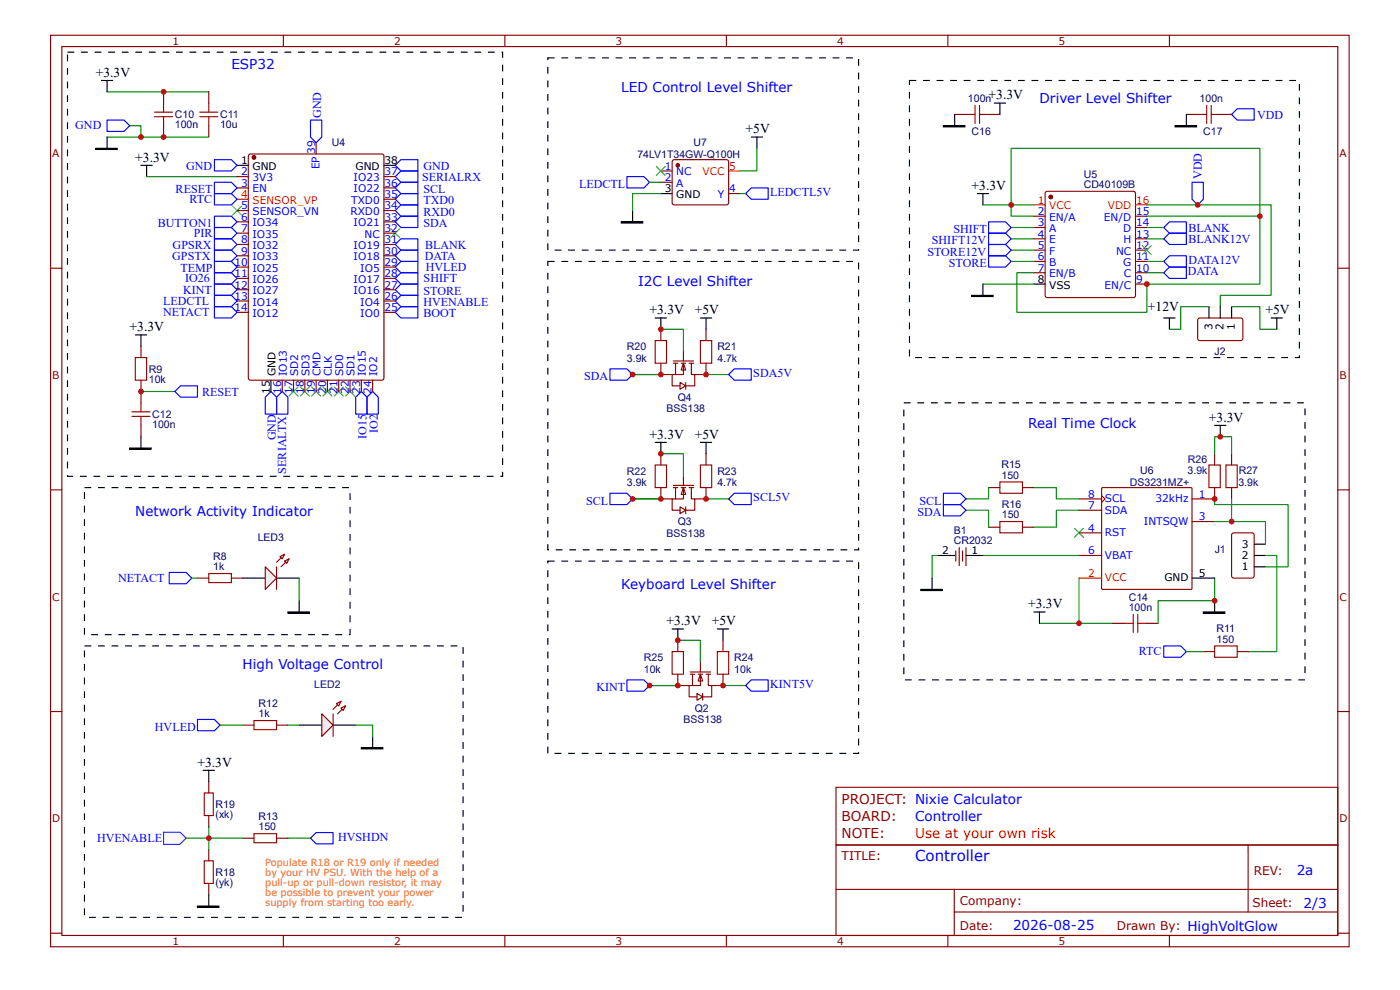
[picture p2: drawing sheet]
<svg xmlns="http://www.w3.org/2000/svg" width="297mm" height="210mm" viewBox="0 0 297 210" stroke-linecap="round" stroke-linejoin="round" font-family="sans-serif">
<defs><g id="words">
<text font-size="3.2" fill="#00f" x="194.1" y="182.5">Controller</text>
<g font-size="2.9">
<text x="20.3" y="16.3">+3.3V</text>
<text x="209.7" y="21.1">+3.3V</text>
<text x="158.2" y="28.3">+5V</text>
<text x="28.7" y="34.3">+3.3V</text>
<text x="206.1" y="40.3">+3.3V</text>
<text x="27.5" y="70.2">+3.3V</text>
<text x="137.8" y="66.6">+3.3V</text>
<text x="147.4" y="66.6">+5V</text>
<text x="243.5" y="66">+12V</text>
<text x="268.5" y="66.6">+5V</text>
<text x="256.5" y="89.4">+3.3V</text>
<text x="137.8" y="93">+3.3V</text>
<text x="147.4" y="93">+5V</text>
<text x="218.1" y="129">+3.3V</text>
<text x="141.4" y="132.6">+3.3V</text>
<text x="151" y="132.6">+5V</text>
<text x="41.9" y="162.5">+3.3V</text>
</g>
<g font-size="2.9" fill="#00f">
<text x="49.1" y="14.7">ESP32</text>
<text x="131.8" y="19.5">LED Control Level Shifter</text>
<text x="220.5" y="21.9">Driver Level Shifter</text>
<text x="135.4" y="60.7">I2C Level Shifter</text>
<text x="218.1" y="90.7">Real Time Clock</text>
<text x="28.7" y="109.4">Network Activity Indicator</text>
<text x="131.8" y="125">Keyboard Level Shifter</text>
<text x="51.5" y="141.7">High Voltage Control</text>
<text x="194.1" y="174.1">Controller</text>
<text x="275.1" y="185.4">2a</text>
<text x="214.9" y="197.2">2026-08-25</text>
<text x="276.5" y="192.4">2/3</text>
</g>
<g font-size="2.9" fill="#800">
<text x="178.6" y="170.5">PROJECT: Nixie Calculator</text>
<text x="178.6" y="174.1">BOARD:</text>
<text x="178.6" y="177.7">NOTE:</text>
</g>
<text font-size="2.9" fill="#f00" x="194.1" y="177.7">Use at your own risk</text>
<g font-size="2.6" fill="#00f">
<text x="16" y="27.3">GND</text>
<text x="68.1" y="25" transform="rotate(-90 68.1 25)">GND</text>
<text x="266.7" y="25.1">VDD</text>
<text x="37.3" y="40.9">RESET</text>
<text x="39.5" y="36.1">GND</text>
<text x="89.6" y="38.3">SERIALRX</text>
<text x="89.8" y="36.1">GND</text>
<text x="89.8" y="40.9">SCL</text>
<text x="122.8" y="39.8">LEDCTL</text>
<text x="163.4" y="41.6">LEDCTL5V</text>
<text x="255" y="38" transform="rotate(-90 255 38)">VDD</text>
<text x="40.2" y="43.1">RTC</text>
<text x="89.8" y="45.7">RXD0</text>
<text x="89.8" y="43.3">TXD0</text>
<text x="33.5" y="48.1">BUTTON1</text>
<text x="36.6" y="52.7">GPSRX</text>
<text x="41.1" y="50.3">PIR</text>
<text x="89.8" y="48.1">SDA</text>
<text x="90.2" y="52.7">BLANK</text>
<text x="197.7" y="51.8">SHIFT12V</text>
<text x="202.3" y="49.4">SHIFT</text>
<text x="252.1" y="51.5">BLANK12V</text>
<text x="252.1" y="49.2">BLANK</text>
<text x="36.6" y="55.1">GPSTX</text>
<text x="38.3" y="57.7">TEMP</text>
<text x="39.3" y="59.9">IO26</text>
<text x="89.9" y="59.9">SHIFT</text>
<text x="90.1" y="55.1">DATA</text>
<text x="90.3" y="57.5">HVLED</text>
<text x="196.8" y="54.2">STORE12V</text>
<text x="201.3" y="56.6">STORE</text>
<text x="252" y="58.3">DATA</text>
<text x="252.1" y="55.9">DATA12V</text>
<text x="34.6" y="64.7">LEDCTL</text>
<text x="38.8" y="62.3">KINT</text>
<text x="89.8" y="62.5">STORE</text>
<text x="89.8" y="64.9">HVENABLE</text>
<text x="34.6" y="67.1">NETACT</text>
<text x="89.8" y="67.3">BOOT</text>
<text x="42.9" y="83.9">RESET</text>
<text x="123.9" y="80.6">SDA</text>
<text x="159.8" y="79.9">SDA5V</text>
<text x="58.5" y="93.3" transform="rotate(-90 58.5 93.3)">GND</text>
<text x="77.7" y="93.1" transform="rotate(-90 77.7 93.1)">IO15</text>
<text x="80.1" y="91.8" transform="rotate(-90 80.1 91.8)">IO2</text>
<text x="60.7" y="100.4" transform="rotate(-90 60.7 100.4)">SERIALTX</text>
<text x="124.4" y="107">SCL</text>
<text x="159.8" y="106.3">SCL5V</text>
<text x="195.1" y="107">SCL</text>
<text x="194.7" y="109.4">SDA</text>
<text x="25" y="123.4">NETACT</text>
<text x="241.6" y="138.9">RTC</text>
<text x="126.5" y="146.5">KINT</text>
<text x="163.4" y="145.8">KINT5V</text>
<text x="32.9" y="154.9">HVLED</text>
<text x="20.6" y="178.5">HVENABLE</text>
<text x="71.8" y="178.4">HVSHDN</text>
</g>
<g font-size="2.6" fill="#800">
<text x="178.6" y="182.3">TITLE:</text>
<text x="266" y="185.4">REV:</text>
<text x="203.6" y="191.9">Company:</text>
<text x="203.6" y="197.1">Date:</text>
<text x="237" y="197.2">Drawn By: HighVoltGlow</text>
<text x="265.7" y="192.3">Sheet:</text>
</g>
<g font-size="2.2" fill="#800">
<text x="36.6" y="9.5">1</text>
<text x="83.6" y="9.5">2</text>
<text x="130.6" y="9.5">3</text>
<text x="177.6" y="9.5">4</text>
<text x="224.6" y="9.5">5</text>
<text x="11.1" y="33.4">A</text>
<text x="284.2" y="33.4">A</text>
<text x="11.1" y="80.4">B</text>
<text x="284.2" y="80.4">B</text>
<text x="11.1" y="127.4">C</text>
<text x="284.2" y="127.4">C</text>
<text x="11.1" y="174.3">D</text>
<text x="284.2" y="174.3">D</text>
<text x="36.6" y="200.4">1</text>
<text x="83.6" y="200.4">2</text>
<text x="130.6" y="200.4">3</text>
<text x="177.6" y="200.4">4</text>
<text x="224.6" y="200.4">5</text>
</g>
<g font-size="2.2" fill="#000080">
<text x="205.4" y="21.6">100n</text>
<text x="254.5" y="21.6">100n</text>
<text x="37.1" y="27.2">100n</text>
<text x="37.1" y="25">C10</text>
<text x="46.7" y="27.2">10u</text>
<text x="46.7" y="25">C11</text>
<text x="206.1" y="28.7">C16</text>
<text x="255.3" y="28.7">C17</text>
<text x="70.4" y="31">U4</text>
<text x="135.2" y="33.4">74LV1T34GW-Q100H</text>
<text x="147.2" y="30.9">U7</text>
<text x="229.9" y="39.8">CD40109B</text>
<text x="229.9" y="37.6">U5</text>
<text x="133" y="76.7">3.9k</text>
<text x="133" y="74.3">R20</text>
<text x="152.2" y="76.7">4.7k</text>
<text x="152.2" y="74.3">R21</text>
<text x="257.7" y="75.3">J2</text>
<text x="31.6" y="81.1">10k</text>
<text x="31.6" y="79">R9</text>
<text x="32.3" y="88.6">C12</text>
<text x="141.4" y="87.4">BSS138</text>
<text x="143.8" y="85">Q4</text>
<text x="32.3" y="90.7">100n</text>
<text x="133" y="100.6">R22</text>
<text x="152.2" y="100.6">R23</text>
<text x="212.5" y="101.5">150</text>
<text x="212.5" y="99.3">R15</text>
<text x="241.9" y="100.5">U6</text>
<text x="252" y="100.6">3.9k</text>
<text x="252" y="98.2">R26</text>
<text x="262.8" y="100.6">R27</text>
<text x="133" y="103">3.9k</text>
<text x="152.2" y="103">4.7k</text>
<text x="212.6" y="107.7">R16</text>
<text x="239.7" y="103">DS3231MZ+</text>
<text x="262.7" y="103">3.9k</text>
<text x="141.4" y="113.8">BSS138</text>
<text x="143.8" y="111.4">Q3</text>
<text x="202.4" y="113.2">B1</text>
<text x="212.6" y="109.9">150</text>
<text x="45.3" y="118.7">R8</text>
<text x="54.7" y="114.6">LED3</text>
<text x="202.4" y="115.4">CR2032</text>
<text x="257.7" y="117.3">J1</text>
<text x="45.3" y="120.9">1k</text>
<text x="239.5" y="129.5">100n</text>
<text x="239.5" y="127.3">C14</text>
<text x="258.1" y="136.2">150</text>
<text x="258.1" y="134">R11</text>
<text x="136.6" y="142.6">10k</text>
<text x="136.6" y="140.2">R25</text>
<text x="155.8" y="142.6">10k</text>
<text x="155.8" y="140.2">R24</text>
<text x="54.8" y="149.9">R12</text>
<text x="66.7" y="145.8">LED2</text>
<text x="54.8" y="152.1">1k</text>
<text x="145" y="153.4">BSS138</text>
<text x="147.4" y="151">Q2</text>
<text x="45.7" y="173.4">(xk)</text>
<text x="45.7" y="171.3">R19</text>
<text x="54.8" y="173.8">R13</text>
<text x="54.8" y="176">150</text>
<text x="45.7" y="185.7">R18</text>
<text x="45.7" y="187.8">(yk)</text>
</g>
<g font-size="2.2">
<text x="51.1" y="34.8">1</text>
<text x="81.6" y="34.8">38</text>
<text x="53.6" y="36">GND</text>
<text x="75.4" y="36">GND</text>
<text x="141.1" y="40.8">3</text>
<text x="143.5" y="42">GND</text>
<text x="220.2" y="60">8</text>
<text x="222.6" y="61.2">VSS</text>
<text x="257.2" y="70" transform="rotate(-90 257.2 70)">3</text>
<text x="259.6" y="70" transform="rotate(-90 259.6 70)">2</text>
<text x="262" y="70" transform="rotate(-90 262 70)">1</text>
<text x="57.2" y="83.6" transform="rotate(-90 57.2 83.6)">15</text>
<text x="58.4" y="79.7" transform="rotate(-90 58.4 79.7)">GND</text>
<text x="199.9" y="117.5">2</text>
<text x="206.1" y="117.5">1</text>
<text x="263.5" y="116.1">3</text>
<text x="263.5" y="118.5">2</text>
<text x="247" y="123.3">GND</text>
<text x="254.3" y="122.3">5</text>
<text x="263.5" y="120.9">1</text>
</g>
<g font-size="2.2" fill="#00f">
<text x="66.8" y="32.7" transform="rotate(-90 66.8 32.7)">39</text>
<text x="67.8" y="35.9" transform="rotate(-90 67.8 35.9)">EP</text>
<text x="51.1" y="37.2">2</text>
<text x="51.1" y="39.6">3</text>
<text x="53.6" y="38.4">3V3</text>
<text x="53.6" y="40.8">EN</text>
<text x="75" y="40.8">IO22</text>
<text x="75" y="38.4">IO23</text>
<text x="81.6" y="42">35</text>
<text x="81.6" y="39.6">36</text>
<text x="81.6" y="37.2">37</text>
<text x="141.1" y="38.4">2</text>
<text x="141.1" y="36">1</text>
<text x="143.5" y="39.6">A</text>
<text x="143.5" y="37.2">NC</text>
<text x="152.3" y="42">Y</text>
<text x="154.7" y="40.8">4</text>
<text x="51.1" y="44.4">5</text>
<text x="51.1" y="46.8">6</text>
<text x="53.6" y="45.6">SENSOR_VN</text>
<text x="53.6" y="48">IO34</text>
<text x="74.3" y="45.6">RXD0</text>
<text x="74.5" y="43.2">TXD0</text>
<text x="75" y="48">IO21</text>
<text x="81.6" y="46.8">33</text>
<text x="81.6" y="44.4">34</text>
<text x="220.2" y="45.6">2</text>
<text x="220.2" y="48">3</text>
<text x="222.6" y="46.8">EN/A</text>
<text x="234.2" y="46.8">EN/D</text>
<text x="241" y="48">14</text>
<text x="241" y="45.6">15</text>
<text x="51.1" y="49.2">7</text>
<text x="51.1" y="51.6">8</text>
<text x="51.1" y="54">9</text>
<text x="53.6" y="50.4">IO35</text>
<text x="53.6" y="52.8">IO32</text>
<text x="75" y="52.8">IO19</text>
<text x="77.3" y="50.4">NC</text>
<text x="81.6" y="54">30</text>
<text x="81.6" y="51.6">31</text>
<text x="81.6" y="49.2">32</text>
<text x="220.2" y="50.4">4</text>
<text x="220.2" y="52.8">5</text>
<text x="222.6" y="49.2">A</text>
<text x="222.6" y="51.6">E</text>
<text x="222.6" y="54">F</text>
<text x="236.8" y="54">NC</text>
<text x="238.3" y="49.2">D</text>
<text x="238.3" y="51.6">H</text>
<text x="241" y="52.8">12</text>
<text x="241" y="50.4">13</text>
<text x="49.7" y="56.4">10</text>
<text x="49.7" y="58.8">11</text>
<text x="53.6" y="55.2">IO33</text>
<text x="53.6" y="57.6">IO25</text>
<text x="53.6" y="60">IO26</text>
<text x="75" y="60">IO17</text>
<text x="75" y="55.2">IO18</text>
<text x="76.4" y="57.6">IO5</text>
<text x="81.6" y="58.8">28</text>
<text x="81.6" y="56.4">29</text>
<text x="220.2" y="55.2">6</text>
<text x="220.2" y="57.6">7</text>
<text x="222.6" y="56.4">B</text>
<text x="222.6" y="58.8">EN/B</text>
<text x="238.3" y="56.4">G</text>
<text x="238.4" y="58.8">C</text>
<text x="241" y="60">9</text>
<text x="241" y="57.6">10</text>
<text x="241" y="55.2">11</text>
<text x="49.7" y="61.2">12</text>
<text x="49.7" y="63.6">13</text>
<text x="49.7" y="66">14</text>
<text x="53.6" y="62.4">IO27</text>
<text x="53.6" y="64.8">IO14</text>
<text x="75" y="62.4">IO16</text>
<text x="76.4" y="64.8">IO4</text>
<text x="81.6" y="66">25</text>
<text x="81.6" y="63.6">26</text>
<text x="81.6" y="61.2">27</text>
<text x="234.3" y="61.2">EN/C</text>
<text x="53.6" y="67.2">IO12</text>
<text x="76.4" y="67.2">IO0</text>
<text x="59.6" y="83.6" transform="rotate(-90 59.6 83.6)">16</text>
<text x="60.8" y="79.7" transform="rotate(-90 60.8 79.7)">IO13</text>
<text x="62" y="83.6" transform="rotate(-90 62 83.6)">17</text>
<text x="63.2" y="79.7" transform="rotate(-90 63.2 79.7)">SD2</text>
<text x="64.4" y="83.6" transform="rotate(-90 64.4 83.6)">18</text>
<text x="65.6" y="79.7" transform="rotate(-90 65.6 79.7)">SD3</text>
<text x="66.8" y="83.6" transform="rotate(-90 66.8 83.6)">19</text>
<text x="68" y="79.7" transform="rotate(-90 68 79.7)">CMD</text>
<text x="69.2" y="83.6" transform="rotate(-90 69.2 83.6)">20</text>
<text x="70.4" y="79.7" transform="rotate(-90 70.4 79.7)">CLK</text>
<text x="71.6" y="83.6" transform="rotate(-90 71.6 83.6)">21</text>
<text x="72.8" y="79.7" transform="rotate(-90 72.8 79.7)">SD0</text>
<text x="74" y="83.6" transform="rotate(-90 74 83.6)">22</text>
<text x="75.2" y="79.7" transform="rotate(-90 75.2 79.7)">SD1</text>
<text x="76.4" y="83.6" transform="rotate(-90 76.4 83.6)">23</text>
<text x="77.6" y="79.7" transform="rotate(-90 77.6 79.7)">IO15</text>
<text x="78.8" y="83.6" transform="rotate(-90 78.8 83.6)">24</text>
<text x="80" y="79.7" transform="rotate(-90 80 79.7)">IO2</text>
<text x="230.8" y="107.9">7</text>
<text x="230.8" y="105.5">8</text>
<text x="234.4" y="106.5">SCL</text>
<text x="245.1" y="106.5">32kHz</text>
<text x="254.3" y="105.5">1</text>
<text x="230.8" y="112.7">4</text>
<text x="234.4" y="113.7">RST</text>
<text x="234.4" y="108.9">SDA</text>
<text x="242.7" y="111.3">INTSQW</text>
<text x="254.3" y="110.3">3</text>
<text x="230.8" y="117.5">6</text>
<text x="234.4" y="118.5">VBAT</text>
</g>
<g font-size="2.2" fill="#f00">
<text x="51.1" y="42">4</text>
<text x="149" y="37.2">VCC</text>
<text x="154.7" y="36">5</text>
<text x="53.6" y="43.2">SENSOR_VP</text>
<text x="220.2" y="43.2">1</text>
<text x="222.6" y="44.4">VCC</text>
<text x="235" y="44.4">VDD</text>
<text x="241" y="43.2">16</text>
<text x="230.8" y="122.3">2</text>
<text x="234.4" y="123.3">VCC</text>
</g>
<g font-size="2.1" fill="#f60">
<text x="56.3" y="183.7">Populate R18 or R19 only if needed</text>
<text x="56.3" y="185.8">by your HV PSU. With the help of a</text>
<text x="56.3" y="187.9">pull-up or pull-down resistor, it may</text>
<text x="56.3" y="189.9">be possible to prevent your power</text>
<text x="56.3" y="192">supply from starting too early.</text>
</g>
</g></defs>
<g fill="none" stroke="#800" stroke-width=".24">
<path d="M10.7 7.5h275.5v193.2h-275.5zM13.1 9.9h270.7v188.4h-270.7zM34.7 19.5v2.4M44.3 19.5v2.4M60.1 7.5v2.4M107.1 7.5v2.4M154.1 7.5v2.4M201.1 7.5v2.4M248.1 7.5v2.4M34.7 26.7v2.4M44.3 26.7v2.4M10.7 56.9h2.4"/>
<path d="M283.8 56.9h2.4M29.9 73.4v2.4M29.9 80.6v4.8M29.9 90.2v2.4M10.7 103.9h2.4M202.8 116.8v2.2M203.5 116.1v3.8M204.2 116.8v2.2M204.9 116.1v3.8M209.7 111.8h2.4M209.7 103.4h2.4M216.9 111.8h2.4"/>
<path d="M216.9 103.4h2.4M228.9 105.8h4.8M228.9 113h4.8M228.9 117.8h4.8M228.9 108.2h4.8M233.7 105.1l.7 .7-.7 .7M233.8 103.5h19v21.4h-19zM252.9 105.8h4.8M252.9 110.6h4.8M283.8 103.9h2.4M236.1 132.2h2.4M243.3 132.2h2.4"/>
<path d="M10.7 150.9h2.4M283.8 150.9h2.4M177.4 179.1h106.4v19.2h-106.4zM264.8 179.2v14.2M10.7 197.8h2.4M60.1 198.3v2.4M107.1 198.3v2.4M154.1 198.3v2.4M177.4 188.6h106.3M201.1 198.3v2.4M202.4 193.4h81.3M202.4 188.6v9.5"/>
<path d="M248.1 198.3v2.4M283.8 197.8h2.4"/>
</g>
<g fill="none" stroke="#00f" stroke-width=".24">
<path d="M22.7 25.5h3.6l1.2 1.2-1.2 1.2h-3.6zM45.5 33.8h3.6l1.2 1.2-1.2 1.2h-3.6zM45.5 38.6h3.6l1.2 1.2-1.2 1.2h-3.6zM65.9 25.5h2.4v3.6l-1.2 1.2-1.2-1.2zM83.9 35l1.2-1.2h3.5v2.4h-3.5zM83.9 37.4l1.2-1.2h3.5v2.4h-3.5zM83.9 39.8l1.2-1.2h3.5v2.4h-3.5zM45.5 48.2h3.6l1.2 1.2-1.2 1.2h-3.6zM45.5 45.8h3.6l1.2 1.2-1.2 1.2h-3.6zM45.5 53h3.6l1.2 1.2-1.2 1.2h-3.6zM45.5 50.6h3.6l1.2 1.2-1.2 1.2h-3.6zM45.5 57.8h3.6l1.2 1.2-1.2 1.2h-3.6z"/>
<path d="M45.5 55.4h3.6l1.2 1.2-1.2 1.2h-3.6zM83.9 44.6l1.2-1.2h3.5v2.4h-3.5zM83.9 42.2l1.2-1.2h3.5v2.4h-3.5zM83.9 47l1.2-1.2h3.5v2.4h-3.5zM83.9 54.2l1.2-1.2h3.5v2.4h-3.5zM83.9 59l1.2-1.2h3.5v2.4h-3.5zM83.9 56.6l1.2-1.2h3.5v2.4h-3.5zM45.5 60.2h3.6l1.2 1.2-1.2 1.2h-3.6zM45.5 62.6h3.6l1.2 1.2-1.2 1.2h-3.6zM83.9 61.4l1.2-1.2h3.5v2.4h-3.5zM83.9 63.8l1.2-1.2h3.5v2.4h-3.5zM83.9 66.2l1.2-1.2h3.5v2.4h-3.5z"/>
<path d="M37.1 83l1.2-1.2h3.6v2.4h-3.6zM57.5 83l1.2 1.2v3.6h-2.4v-3.6zM59.9 83l1.2 1.2v3.6h-2.4v-3.6zM76.7 83l1.2 1.2v3.6h-2.4v-3.6zM79.1 83l1.2 1.2v3.6h-2.4v-3.6zM200.1 107h3.6l1.2 1.2-1.2 1.2h-3.6zM200.1 104.6h3.6l1.2 1.2-1.2 1.2h-3.6zM65.9 177.7l1.2-1.2h3.6v2.4h-3.6z"/>
</g>
<g fill="none" stroke="#3c3" stroke-width=".24">
<path d="M82.9 48.5l1.9 1.9M84.8 48.5l-1.9 1.9M61.3 82l1.9 2M63.2 82l-1.9 2M63.7 82l1.9 2M65.6 82l-1.9 2M66.1 82l1.9 2M68 82l-1.9 2M68.5 82l1.9 2M70.4 82l-1.9 2M70.9 82l1.9 2M72.8 82l-1.9 2"/>
<path d="M73.3 82l1.9 2M75.2 82l-1.9 2M228 112l1.9 1.9M229.9 112l-1.9 1.9"/>
</g>
<g fill="none" stroke="#080" stroke-width=".24">
<path d="M22.7 19.5h21.6M22.7 29.1h21.6M27.5 26.7h2.4v2.4M29.9 83h7.2M198.9 117.8h-1.2v4.8M204.9 108.2h4.8v3.6M208.5 117.8h20.4M209.7 103.4v2.4h-4.8M219.3 103.4h4.8v2.4h4.8M228.9 108.2h-4.8v3.6h-4.8M228.9 122.6v9.6h-8.4M228.9 132.2h7.2"/>
<path d="M257.7 122.6v4.8h-12v4.8"/>
</g>
<g fill="none" stroke="#000" stroke-width=".24">
<path d="M21.5 17.1h2.4M22.7 17.1v2.4M20.3 31.5h4.6v.2h-4.6zM20.3 31.6h4.6M22.7 29.1v2.4M28.7 71h2.4M29.9 71v2.4M27.5 95h4.6v.2h-4.6zM27.5 95.1h4.6M29.9 92.6v2.4M198.9 117.8h3.6M204.9 117.8h3.6"/>
<path d="M195.3 125h4.6v.2h-4.6zM195.3 125.1h4.6M197.7 122.6v2.4M219.3 129.8h2.4M220.5 129.8v2.4M252.9 122.6h4.8M255.3 129.8h4.5v.2h-4.5zM255.3 129.9h4.5M257.7 127.4v2.4"/>
</g>
<g fill="none" stroke="#a00000" stroke-width=".24">
<path d="M32.8 23.8h3.8M32.8 24.7h3.8M34.7 21.9v1.9M34.7 24.7v2M42.4 23.8h3.8M42.4 24.7h3.8M44.3 21.9v1.9M44.3 24.7v2M28.7 75.8h2.4v4.8h-2.4zM28 87.3h3.8M28 88.3h3.8M29.9 85.4v1.9"/>
<path d="M29.9 88.3v1.9M212.1 110.6h4.8v2.4h-4.8zM212.1 102.2h4.8v2.4h-4.8zM238.5 132.2h1.9M240.4 130.2v3.9M241.4 130.2v3.9M241.4 132.2h1.9"/>
</g>
<path d="M228.9 122.6h4.8" fill="none" stroke="#f00" stroke-width=".24"/>
<g fill="#000">
<path d="M17.2 11h1.4v.2h-1.4zM20.1 11h1.4v.2h-1.4zM23 11h1.4v.2h-1.4zM25.8 11h1.5v.2h-1.5zM28.7 11h1.4v.2h-1.4zM31.6 11h1.4v.2h-1.4zM34.5 11h1.4v.2h-1.4zM37.3 11h1.5v.2h-1.5zM40.2 11h1.5v.2h-1.5zM43.1 11h1.4v.2h-1.4zM46 11h1.4v.2h-1.4zM48.8 11h1.5v.2h-1.5zM51.7 11h1.5v.2h-1.5zM54.6 11h1.4v.2h-1.4zM57.5 11h1.4v.2h-1.4zM60.4 11h1.4v.2h-1.4zM63.2 11h1.5v.2h-1.5zM66.1 11h1.4v.2h-1.4zM69 11h1.4v.2h-1.4zM71.9 11h1.4v.2h-1.4zM74.7 11h1.5v.2h-1.5zM77.6 11h1.5v.2h-1.5zM80.5 11h1.4v.2h-1.4zM83.4 11h1.4v.2h-1.4zM86.2 11h1.5v.2h-1.5zM89.1 11h1.5v.2h-1.5zM92 11h1.4v.2h-1.4zM94.9 11h1.4v.2h-1.4zM97.8 11h1.4v.2h-1.4zM100.6 11h1.5v.2h-1.5zM103.5 11h1.5v.2h-1.5zM106.4 11h.3v1.3h-.2v-1.2h.1v.1h-.2zM106.5 13.7h.2v1.4h-.2zM106.5 16.6h.2v1.4h-.2zM106.5 19.5h.2v1.4h-.2zM106.5 22.3h.2v1.5h-.2zM106.5 25.2h.2v1.5h-.2zM106.5 28.1h.2v1.4h-.2zM106.5 31h.2v1.4h-.2zM106.5 33.8h.2v1.5h-.2zM106.5 36.7h.2v1.5h-.2zM106.5 39.6h.2v1.4h-.2zM106.5 42.5h.2v1.4h-.2zM106.5 45.4h.2v1.4h-.2zM106.5 48.2h.2v1.5h-.2zM106.5 51.1h.2v1.4h-.2zM106.5 54h.2v1.4h-.2zM106.5 56.9h.2v1.4h-.2zM106.5 59.7h.2v1.5h-.2zM106.5 62.6h.2v1.5h-.2zM106.5 65.5h.2v1.4h-.2zM106.5 68.4h.2v1.4h-.2zM106.5 71.3h.2v1.4h-.2zM106.5 74.1h.2v1.5h-.2zM106.5 77h.2v1.4h-.2zM106.5 79.9h.2v1.4h-.2zM106.5 82.8h.2v1.4h-.2zM106.5 85.6h.2v1.5h-.2zM106.5 88.5h.2v1.5h-.2zM106.5 91.4h.2v1.4h-.2zM106.5 94.3h.2v1.4h-.2zM106.5 97.1h.2v1.5h-.2zM106.5 100h.2v1.1h-.5v-.2h.4v.1h-.1zM103.3 100.9h1.4v.2h-1.4zM100.4 100.9h1.4v.2h-1.4zM97.5 100.9h1.5v.2h-1.5zM94.6 100.9h1.5v.2h-1.5zM91.8 100.9h1.4v.2h-1.4zM88.9 100.9h1.4v.2h-1.4zM86 100.9h1.4v.2h-1.4zM83.1 100.9h1.5v.2h-1.5zM80.3 100.9h1.4v.2h-1.4zM77.4 100.9h1.4v.2h-1.4zM74.5 100.9h1.4v.2h-1.4zM71.6 100.9h1.5v.2h-1.5zM68.7 100.9h1.5v.2h-1.5zM65.9 100.9h1.4v.2h-1.4zM63 100.9h1.4v.2h-1.4zM60.1 100.9h1.5v.2h-1.5zM57.2 100.9h1.5v.2h-1.5zM54.4 100.9h1.4v.2h-1.4zM51.5 100.9h1.4v.2h-1.4zM48.6 100.9h1.4v.2h-1.4zM45.7 100.9h1.5v.2h-1.5zM42.9 100.9h1.4v.2h-1.4zM40 100.9h1.4v.2h-1.4zM37.1 100.9h1.4v.2h-1.4zM34.2 100.9h1.5v.2h-1.5zM31.3 100.9h1.5v.2h-1.5zM28.5 100.9h1.4v.2h-1.4zM25.6 100.9h1.4v.2h-1.4zM22.7 100.9h1.5v.2h-1.5zM19.8 100.9h1.5v.2h-1.5zM17 100.9h1.4v.2h-1.4zM14.2 100.7h.2v.3h-.1v-.1h1.2v.2h-1.3zM14.2 97.9h.2v1.4h-.2zM14.2 95h.2v1.4h-.2zM14.2 92.1h.2v1.4h-.2zM14.2 89.2h.2v1.5h-.2zM14.2 86.4h.2v1.4h-.2zM14.2 83.5h.2v1.4h-.2zM14.2 80.6h.2v1.4h-.2zM14.2 77.7h.2v1.5h-.2zM14.2 74.8h.2v1.5h-.2zM14.2 72h.2v1.4h-.2zM14.2 69.1h.2v1.4h-.2zM14.2 66.2h.2v1.5h-.2zM14.2 63.3h.2v1.5h-.2zM14.2 60.5h.2v1.4h-.2zM14.2 57.6h.2v1.4h-.2zM14.2 54.7h.2v1.4h-.2zM14.2 51.8h.2v1.5h-.2zM14.2 49h.2v1.4h-.2zM14.2 46.1h.2v1.4h-.2zM14.2 43.2h.2v1.4h-.2zM14.2 40.3h.2v1.5h-.2zM14.2 37.4h.2v1.5h-.2zM14.2 34.6h.2v1.4h-.2zM14.2 31.7h.2v1.4h-.2zM14.2 28.8h.2v1.5h-.2zM14.2 25.9h.2v1.5h-.2zM14.2 23.1h.2v1.4h-.2zM14.2 20.2h.2v1.4h-.2zM14.2 17.3h.2v1.4h-.2zM14.2 14.4h.2v1.5h-.2zM14.2 11.6h.2v1.4h-.2zM14.3 11h1.5v.2h-1.5z"/>
<path d="M195.8 16.9h1.5v.3h-1.5zM198.7 16.9h1.4v.3h-1.4zM201.6 16.9h1.4v.3h-1.4zM204.5 16.9h1.4v.3h-1.4zM207.3 16.9h1.5v.3h-1.5zM210.2 16.9h1.4v.3h-1.4zM213.1 16.9h1.4v.3h-1.4zM216 16.9h1.4v.3h-1.4zM218.8 16.9h1.5v.3h-1.5zM221.7 16.9h1.5v.3h-1.5zM224.6 16.9h1.4v.3h-1.4zM227.5 16.9h1.4v.3h-1.4zM230.3 16.9h1.5v.3h-1.5zM233.2 16.9h1.5v.3h-1.5zM236.1 16.9h1.4v.3h-1.4zM239 16.9h1.4v.3h-1.4zM241.9 16.9h1.4v.3h-1.4zM244.7 16.9h1.5v.3h-1.5zM247.6 16.9h1.5v.3h-1.5zM250.5 16.9h1.4v.3h-1.4zM253.4 16.9h1.4v.3h-1.4zM256.2 16.9h1.5v.3h-1.5zM259.1 16.9h1.5v.3h-1.5zM262 16.9h1.4v.3h-1.4zM264.9 16.9h1.4v.3h-1.4zM267.8 16.9h1.4v.3h-1.4zM270.6 16.9h1.5v.3h-1.5zM273.5 16.9h1.4v.3h-1.4zM275.5 17.8h.3v1.4h-.3zM275.5 20.7h.3v1.4h-.3zM275.5 23.5h.3v1.5h-.3zM275.5 26.4h.3v1.5h-.3zM275.5 29.3h.3v1.4h-.3zM275.5 32.2h.3v1.4h-.3zM275.5 35h.3v1.5h-.3zM275.5 37.9h.3v1.5h-.3zM275.5 40.8h.3v1.4h-.3zM275.5 43.7h.3v1.4h-.3zM275.5 46.6h.3v1.4h-.3zM275.5 49.4h.3v1.5h-.3zM275.5 52.3h.3v1.4h-.3zM275.5 55.2h.3v1.4h-.3zM275.5 58.1h.3v1.4h-.3zM275.5 60.9h.3v1.5h-.3zM275.5 63.8h.3v1.5h-.3zM275.5 66.7h.3v1.4h-.3zM275.5 69.6h.3v1.4h-.3zM275.5 72.5h.3v1.4h-.3zM274.7 75.7h1v.1h-.2v-.5h.3v.6h-1.1zM271.8 75.7h1.5v.2h-1.5zM269 75.7h1.4v.2h-1.4zM266.1 75.7h1.4v.2h-1.4zM263.2 75.7h1.4v.2h-1.4zM260.3 75.7h1.5v.2h-1.5zM257.4 75.7h1.5v.2h-1.5zM254.6 75.7h1.4v.2h-1.4zM251.7 75.7h1.4v.2h-1.4zM248.8 75.7h1.4v.2h-1.4zM245.9 75.7h1.5v.2h-1.5zM243.1 75.7h1.4v.2h-1.4zM240.2 75.7h1.4v.2h-1.4zM237.3 75.7h1.4v.2h-1.4zM234.4 75.7h1.5v.2h-1.5zM231.5 75.7h1.5v.2h-1.5zM228.7 75.7h1.4v.2h-1.4zM225.8 75.7h1.4v.2h-1.4zM222.9 75.7h1.5v.2h-1.5zM220 75.7h1.5v.2h-1.5zM217.2 75.7h1.4v.2h-1.4zM214.3 75.7h1.4v.2h-1.4zM211.4 75.7h1.4v.2h-1.4zM208.5 75.7h1.5v.2h-1.5zM205.7 75.7h1.4v.2h-1.4zM202.8 75.7h1.4v.2h-1.4zM199.9 75.7h1.4v.2h-1.4zM197 75.7h1.5v.2h-1.5zM194.1 75.7h1.5v.2h-1.5zM192.8 74.1h.3v1.5h-.3zM192.8 71.3h.3v1.4h-.3zM192.8 68.4h.3v1.4h-.3zM192.8 65.5h.3v1.4h-.3zM192.8 62.6h.3v1.5h-.3zM192.8 59.7h.3v1.5h-.3zM192.8 56.9h.3v1.4h-.3zM192.8 54h.3v1.4h-.3zM192.8 51.1h.3v1.4h-.3zM192.8 48.2h.3v1.5h-.3zM192.8 45.4h.3v1.4h-.3zM192.8 42.5h.3v1.4h-.3zM192.8 39.6h.3v1.4h-.3zM192.8 36.7h.3v1.5h-.3zM192.8 33.8h.3v1.5h-.3zM192.8 31h.3v1.4h-.3zM192.8 28.1h.3v1.4h-.3zM192.8 25.2h.3v1.5h-.3zM192.8 22.3h.3v1.5h-.3zM192.8 19.5h.3v1.4h-.3zM192.8 16.9h1.6v.3h-1.5v-.1h.2v.9h-.3z"/>
<path d="M194.6 85.3h1.5v.2h-1.5zM197.5 85.3h1.4v.2h-1.4zM200.4 85.3h1.4v.2h-1.4zM203.3 85.3h1.4v.2h-1.4zM206.1 85.3h1.5v.2h-1.5zM209 85.3h1.4v.2h-1.4zM211.9 85.3h1.4v.2h-1.4zM214.8 85.3h1.4v.2h-1.4zM217.6 85.3h1.5v.2h-1.5zM220.5 85.3h1.5v.2h-1.5zM223.4 85.3h1.4v.2h-1.4zM226.3 85.3h1.4v.2h-1.4zM229.2 85.3h1.4v.2h-1.4zM232 85.3h1.5v.2h-1.5zM234.9 85.3h1.4v.2h-1.4zM237.8 85.3h1.4v.2h-1.4zM240.7 85.3h1.4v.2h-1.4zM243.5 85.3h1.5v.2h-1.5zM246.4 85.3h1.5v.2h-1.5zM249.3 85.3h1.4v.2h-1.4zM252.2 85.3h1.4v.2h-1.4zM255 85.3h1.5v.2h-1.5zM257.9 85.3h1.5v.2h-1.5zM260.8 85.3h1.4v.2h-1.4zM263.7 85.3h1.4v.2h-1.4zM266.6 85.3h1.4v.2h-1.4zM269.4 85.3h1.5v.2h-1.5zM272.3 85.3h1.4v.2h-1.4zM275.2 85.3h1.4v.2h-1.4zM276.7 86.6h.3v1.4h-.3zM276.7 89.5h.3v1.4h-.3zM276.7 92.4h.3v1.4h-.3zM276.7 95.2h.3v1.5h-.3zM276.7 98.1h.3v1.4h-.3zM276.7 101h.3v1.4h-.3zM276.7 103.9h.3v1.4h-.3zM276.7 106.7h.3v1.5h-.3zM276.7 109.6h.3v1.5h-.3zM276.7 112.5h.3v1.4h-.3zM276.7 115.4h.3v1.4h-.3zM276.7 118.2h.3v1.5h-.3zM276.7 121.1h.3v1.5h-.3zM276.7 124h.3v1.4h-.3zM276.7 126.9h.3v1.4h-.3zM276.7 129.8h.3v1.4h-.3zM276.7 132.6h.3v1.5h-.3zM276.7 135.5h.3v1.4h-.3zM276.7 138.4h.3v1.4h-.3zM276.7 141.3h.3v1.4h-.3zM275.4 144h1.5v.3h-1.5zM272.5 144h1.5v.3h-1.5zM269.7 144h1.4v.3h-1.4zM266.8 144h1.4v.3h-1.4zM263.9 144h1.5v.3h-1.5zM261 144h1.5v.3h-1.5zM258.2 144h1.4v.3h-1.4zM255.3 144h1.4v.3h-1.4zM252.4 144h1.4v.3h-1.4zM249.5 144h1.5v.3h-1.5zM246.7 144h1.4v.3h-1.4zM243.8 144h1.4v.3h-1.4zM240.9 144h1.4v.3h-1.4zM238 144h1.5v.3h-1.5zM235.1 144h1.5v.3h-1.5zM232.3 144h1.4v.3h-1.4zM229.4 144h1.4v.3h-1.4zM226.5 144h1.5v.3h-1.5zM223.6 144h1.5v.3h-1.5zM220.8 144h1.4v.3h-1.4zM217.9 144h1.4v.3h-1.4zM215 144h1.4v.3h-1.4zM212.1 144h1.5v.3h-1.5zM209.2 144h1.5v.3h-1.5zM206.4 144h1.4v.3h-1.4zM203.5 144h1.4v.3h-1.4zM200.6 144h1.5v.3h-1.5zM197.7 144h1.5v.3h-1.5zM194.9 144h1.4v.3h-1.4zM192 144h1.4v.3h-1.4zM191.6 141.5h.3v1.4h-.3zM191.6 138.6h.3v1.5h-.3zM191.6 135.7h.3v1.5h-.3zM191.6 132.9h.3v1.4h-.3zM191.6 130h.3v1.4h-.3zM191.6 127.1h.3v1.5h-.3zM191.6 124.2h.3v1.5h-.3zM191.6 121.4h.3v1.4h-.3zM191.6 118.5h.3v1.4h-.3zM191.6 115.6h.3v1.4h-.3zM191.6 112.7h.3v1.5h-.3zM191.6 109.9h.3v1.4h-.3zM191.6 107h.3v1.4h-.3zM191.6 104.1h.3v1.4h-.3zM191.6 101.2h.3v1.5h-.3zM191.6 98.3h.3v1.5h-.3zM191.6 95.5h.3v1.4h-.3zM191.6 92.6h.3v1.4h-.3zM191.6 89.7h.3v1.5h-.3zM191.6 86.8h.3v1.5h-.3zM191.7 85.3h1.5v.2h-1.5z"/>
<path d="M20.8 136.8h1.4v.3h-1.4zM23.7 136.8h1.4v.3h-1.4zM26.5 136.8h1.5v.3h-1.5zM29.4 136.8h1.5v.3h-1.5zM32.3 136.8h1.4v.3h-1.4zM35.2 136.8h1.4v.3h-1.4zM38.1 136.8h1.4v.3h-1.4zM40.9 136.8h1.5v.3h-1.5zM43.8 136.8h1.5v.3h-1.5zM46.7 136.8h1.4v.3h-1.4zM49.6 136.8h1.4v.3h-1.4zM52.4 136.8h1.5v.3h-1.5zM55.3 136.8h1.5v.3h-1.5zM58.2 136.8h1.4v.3h-1.4zM61.1 136.8h1.4v.3h-1.4zM64 136.8h1.4v.3h-1.4zM66.8 136.8h1.5v.3h-1.5zM69.7 136.8h1.4v.3h-1.4zM72.6 136.8h1.4v.3h-1.4zM75.5 136.8h1.4v.3h-1.4zM78.3 136.8h1.5v.3h-1.5zM81.2 136.8h1.5v.3h-1.5zM84.1 136.8h1.4v.3h-1.4zM87 136.8h1.4v.3h-1.4zM89.8 136.8h1.5v.3h-1.5zM92.7 136.8h1.5v.3h-1.5zM95.6 136.8h1.4v.3h-1.4zM98.1 137.2h.3v1.4h-.3zM98.1 140.1h.3v1.4h-.3zM98.1 142.9h.3v1.5h-.3zM98.1 145.8h.3v1.5h-.3zM98.1 148.7h.3v1.4h-.3zM98.1 151.6h.3v1.4h-.3zM98.1 154.5h.3v1.4h-.3zM98.1 157.3h.3v1.5h-.3zM98.1 160.2h.3v1.4h-.3zM98.1 163.1h.3v1.4h-.3zM98.1 166h.3v1.4h-.3zM98.1 168.8h.3v1.5h-.3zM98.1 171.7h.3v1.5h-.3zM98.1 174.6h.3v1.4h-.3zM98.1 177.5h.3v1.4h-.3zM98.1 180.3h.3v1.5h-.3zM98.1 183.2h.3v1.5h-.3zM98.1 186.1h.3v1.4h-.3zM98.1 189h.3v1.4h-.3zM98.1 191.9h.3v1.4h-.3zM96.6 194.4h1.4v.2h-1.4zM93.7 194.4h1.4v.2h-1.4zM90.8 194.4h1.4v.2h-1.4zM87.9 194.4h1.5v.2h-1.5zM85.1 194.4h1.4v.2h-1.4zM82.2 194.4h1.4v.2h-1.4zM79.3 194.4h1.4v.2h-1.4zM76.4 194.4h1.5v.2h-1.5zM73.5 194.4h1.5v.2h-1.5zM70.7 194.4h1.4v.2h-1.4zM67.8 194.4h1.4v.2h-1.4zM64.9 194.4h1.4v.2h-1.4zM62 194.4h1.5v.2h-1.5zM59.2 194.4h1.4v.2h-1.4zM56.3 194.4h1.4v.2h-1.4zM53.4 194.4h1.4v.2h-1.4zM50.5 194.4h1.5v.2h-1.5zM47.6 194.4h1.5v.2h-1.5zM44.8 194.4h1.4v.2h-1.4zM41.9 194.4h1.4v.2h-1.4zM39 194.4h1.5v.2h-1.5zM36.1 194.4h1.5v.2h-1.5zM33.3 194.4h1.4v.2h-1.4zM30.4 194.4h1.4v.2h-1.4zM27.5 194.4h1.4v.2h-1.4zM24.6 194.4h1.5v.2h-1.5zM21.8 194.4h1.4v.2h-1.4zM18.9 194.4h1.4v.2h-1.4zM17.8 192.6h.2v1.4h-.2zM17.8 189.7h.2v1.4h-.2zM17.8 186.8h.2v1.5h-.2zM17.8 183.9h.2v1.5h-.2zM17.8 181.1h.2v1.4h-.2zM17.8 178.2h.2v1.4h-.2zM17.8 175.3h.2v1.4h-.2zM17.8 172.4h.2v1.5h-.2zM17.8 169.6h.2v1.4h-.2zM17.8 166.7h.2v1.4h-.2zM17.8 163.8h.2v1.4h-.2zM17.8 160.9h.2v1.5h-.2zM17.8 158h.2v1.5h-.2zM17.8 155.2h.2v1.4h-.2zM17.8 152.3h.2v1.4h-.2zM17.8 149.4h.2v1.5h-.2zM17.8 146.5h.2v1.5h-.2zM17.8 143.7h.2v1.4h-.2zM17.8 140.8h.2v1.4h-.2zM17.8 137.9h.2v1.4h-.2zM17.9 136.8h1.5v.3h-1.5z"/>
</g>
<path d="M34.6 176.4h3.6l1.3 1.3-1.4 1.3h-3.4z" fill="#fff7f8"/>
<path d="M34.6 176.4h3.6l1.3 1.3-1.4 1.3h-3.4v-2.6" fill="none" stroke="#430aff" stroke-width=".24"/>
<path d="M63.5 153.7h4.8M70.7 153.7h4.8" fill="none" stroke="#000" stroke-width=".24"/>
<path d="M68.3 151.3l2.4 2.4-2.4 2.4z" fill="#efefef"/>
<path d="M68.3 151.3l2.4 2.4-2.4 2.4zM72.3 148.7l-1.6 1.7M73.3 149.7l-1.7 1.6" fill="none" stroke="#800" stroke-width=".24"/>
<path d="M72.3 150.1l1-.4-.5 .9z" fill="#efefef"/>
<path d="M72.3 150.1l1-.4-.5 .9z" fill="none" stroke="#800" stroke-width=".24"/>
<path d="M71.4 149.2l.9-.5-.4 1z" fill="#efefef"/>
<path d="M41.9 122.6h2.4M49.1 122.6h2.4M51.5 153.7h2.4M58.7 153.7h2.4M70.7 151.3v4.8M71.4 149.2l.9-.5-.4 1z" fill="none" stroke="#800" stroke-width=".24"/>
<path d="M44.3 121.6h4.8v1.9h-4.8zM53.9 152.8h4.8v1.9h-4.8z" fill="none" stroke="#a00000" stroke-width=".24"/>
<path d="M29.9 35h2.4M31.1 35v2.4M51.5 122.6h4.8M58.7 122.6h4.8" fill="none" stroke="#000" stroke-width=".24"/>
<path d="M31.1 37.4h19.2" fill="none" stroke="#080" stroke-width=".24"/>
<path d="M56.3 120.2l2.4 2.4-2.4 2.4z" fill="#efefef"/>
<path d="M60.4 117.5l-1.7 1.7M61.3 118.5l-1.7 1.7M56.3 120.2l2.4 2.4-2.4 2.4z" fill="none" stroke="#800" stroke-width=".24"/>
<path d="M60.4 119l.9-.5-.5 .9z" fill="#efefef"/>
<path d="M60.4 119l.9-.5-.5 .9z" fill="none" stroke="#800" stroke-width=".24"/>
<path d="M59.4 118l1-.5-.5 1z" fill="#efefef"/>
<path d="M59.4 118l1-.5-.5 1zM58.7 120.2v4.8" fill="none" stroke="#800" stroke-width=".24"/>
<path d="M35.9 121.4h3.6l1.2 1.2-1.2 1.2h-3.6z" fill="none" stroke="#00f" stroke-width=".24"/>
<path d="M61.1 129.8h4.5v.2h-4.5zM61.1 129.9h4.5M63.5 127.4v2.4" fill="none" stroke="#000" stroke-width=".24"/>
<path d="M40.7 122.6h1.2M63.5 122.6v4.8" fill="none" stroke="#080" stroke-width=".24"/>
<path d="M20.8 103.3h1.4v.2h-1.4zM23.7 103.3h1.4v.2h-1.4zM26.5 103.3h1.5v.2h-1.5zM29.4 103.3h1.5v.2h-1.5zM32.3 103.3h1.4v.2h-1.4zM35.2 103.3h1.4v.2h-1.4zM38.1 103.3h1.4v.2h-1.4zM40.9 103.3h1.5v.2h-1.5zM43.8 103.3h1.5v.2h-1.5zM46.7 103.3h1.4v.2h-1.4zM49.6 103.3h1.4v.2h-1.4zM52.4 103.3h1.5v.2h-1.5zM55.3 103.3h1.5v.2h-1.5zM58.2 103.3h1.4v.2h-1.4zM61.1 103.3h1.4v.2h-1.4zM64 103.3h1.4v.2h-1.4zM66.8 103.3h1.5v.2h-1.5zM69.7 103.3h1.4v.2h-1.4zM72.6 103.3h1.4v.2h-1.4zM74.1 104.6h.3v1.4h-.3zM74.1 107.5h.3v1.4h-.3zM74.1 110.3h.3v1.5h-.3zM74.1 113.2h.3v1.4h-.3zM74.1 116.1h.3v1.4h-.3zM74.1 119h.3v1.4h-.3zM74.1 121.8h.3v1.5h-.3zM74.1 124.7h.3v1.5h-.3zM74.1 127.6h.3v1.4h-.3zM74.1 130.5h.3v1.4h-.3zM74.1 133.4h.3v1.3h-.4v-.3h.3v.1h-.2zM71.1 134.4h1.5v.3h-1.5zM68.3 134.4h1.4v.3h-1.4zM65.4 134.4h1.4v.3h-1.4zM62.5 134.4h1.5v.3h-1.5zM59.6 134.4h1.5v.3h-1.5zM56.8 134.4h1.4v.3h-1.4zM53.9 134.4h1.4v.3h-1.4zM51 134.4h1.4v.3h-1.4zM48.1 134.4h1.5v.3h-1.5zM45.3 134.4h1.4v.3h-1.4zM42.4 134.4h1.4v.3h-1.4zM39.5 134.4h1.4v.3h-1.4zM36.6 134.4h1.5v.3h-1.5zM33.7 134.4h1.5v.3h-1.5zM30.9 134.4h1.4v.3h-1.4zM28 134.4h1.4v.3h-1.4zM25.1 134.4h1.4v.3h-1.4zM22.2 134.4h1.5v.3h-1.5zM19.4 134.4h1.4v.3h-1.4zM17.8 133.1h.2v1.4h-.2zM17.8 130.2h.2v1.5h-.2zM17.8 127.4h.2v1.4h-.2zM17.8 124.5h.2v1.4h-.2zM17.8 121.6h.2v1.4h-.2zM17.8 118.7h.2v1.5h-.2zM17.8 115.8h.2v1.5h-.2zM17.8 113h.2v1.4h-.2zM17.8 110.1h.2v1.4h-.2zM17.8 107.2h.2v1.5h-.2zM17.8 104.3h.2v1.5h-.2zM17.9 103.3h1.5v.2h-1.5z" fill="#000"/>
<path d="M49.3 43.7l1.9 1.9M51.2 43.7l-1.9 1.9" fill="none" stroke="#3c3" stroke-width=".24"/>
<circle cx="222.9" cy="41.8" r=".36" fill="#800"/>
<g fill="none" stroke="#800" stroke-width=".24">
<path d="M221.9 40.7l.3-.1h18.2l.4 .1 .1 .3v21.6l-.1 .4-.4 .1h-18.2l-.3-.1-.2-.4v-21.6z"/>
<circle cx="222.9" cy="41.8" r=".36"/>
</g>
<circle cx="222.9" cy="41.8" r=".36" fill="#800"/>
<g fill="none" stroke="#800" stroke-width=".24">
<path d="M202.5 24.3h2.4M209.7 24.3h2.4M251.7 24.3h2.4M258.9 24.3h2.4M219.3 45.8h2.4M219.3 48.2h2.4M219.3 50.6h2.4M219.3 53h2.4M219.3 55.4h2.4M219.3 57.8h2.4M240.9 45.8h2.4M240.9 48.2h2.4"/>
<path d="M240.9 50.6h2.4M240.9 53h2.4M240.9 55.4h2.4M240.9 57.8h2.4M240.9 60.2h2.4M177.4 166.9h106.4v12.2h-106.4z"/>
<circle cx="222.9" cy="41.8" r=".36"/>
</g>
<path d="M219.3 43.4h2.4M240.9 43.4h2.4" fill="none" stroke="#f00" stroke-width=".24"/>
<g fill="none" stroke="#000" stroke-width=".24">
<path d="M159.4 29.1h2.4M160.6 29.1v2.4M200.1 26.7h4.6v.2h-4.6zM200.1 26.8h4.6M202.5 24.3v2.4M210.9 21.9h2.4M212.1 21.9v2.4M249.3 26.7h4.5v.2h-4.5zM249.3 26.8h4.5M251.7 24.3v2.4M207.3 41h2.4M208.5 41v2.4"/>
<path d="M206.1 62.6h4.6v.3h-4.6zM206.1 62.7h4.6M208.5 60.2v2.4M219.3 60.2h2.4"/>
</g>
<path d="M208.5 43.4h10.8M214.5 55.4h4.8M214.5 48.2h4.8M214.5 50.6h4.8M214.5 53h4.8M219.3 45.8h-4.8v-14.3h52.8v28.7h-24v6h-27.6v-8.4h3.6M243.3 43.4h26.4v19.2h-10.8v2.4M243.3 57.8h3.6M243.3 55.4h3.6M208.5 60.2h10.8" fill="none" stroke="#080" stroke-width=".24"/>
<path d="M133 37.4h3.6l1.2 1.2-1.2 1.2h-3.6zM158.2 41l1.2-1.2h3.6v2.4h-3.6zM209.7 47h3.6l1.2 1.2-1.2 1.2h-3.6zM209.7 49.4h3.6l1.2 1.2-1.2 1.2h-3.6zM209.7 54.2h3.6l1.2 1.2-1.2 1.2h-3.6zM209.7 51.8h3.6l1.2 1.2-1.2 1.2h-3.6zM246.9 57.8l1.2-1.2h3.6v2.4h-3.6zM246.9 55.4l1.2-1.2h3.6v2.4h-3.6z" fill="none" stroke="#00f" stroke-width=".24"/>
<path d="M242.3 52.1l2 1.9M244.3 52.1l-2 1.9" fill="none" stroke="#3c3" stroke-width=".24"/>
<path d="M204.9 24.3h2M206.9 22.3v3.9M207.8 24.3h1.9M207.8 22.3v3.9M254.1 24.3h1.9M256 22.3v3.9M257 24.3h1.9M257 22.3v3.9" fill="none" stroke="#a00000" stroke-width=".24"/>
<path d="M119.1 12.1h1.4v.3h-1.4zM122 12.1h1.4v.3h-1.4zM124.9 12.1h1.4v.3h-1.4zM127.7 12.1h1.5v.3h-1.5zM130.6 12.1h1.4v.3h-1.4zM133.5 12.1h1.4v.3h-1.4zM136.4 12.1h1.4v.3h-1.4zM139.2 12.1h1.5v.3h-1.5zM142.1 12.1h1.5v.3h-1.5zM145 12.1h1.4v.3h-1.4zM147.9 12.1h1.4v.3h-1.4zM150.7 12.1h1.5v.3h-1.5zM153.6 12.1h1.5v.3h-1.5zM156.5 12.1h1.4v.3h-1.4zM159.4 12.1h1.4v.3h-1.4zM162.3 12.1h1.4v.3h-1.4zM165.1 12.1h1.5v.3h-1.5zM168 12.1h1.4v.3h-1.4zM170.9 12.1h1.4v.3h-1.4zM173.8 12.1h1.4v.3h-1.4zM176.6 12.1h1.5v.3h-1.5zM179.5 12.1h1.5v.3h-1.5zM182 12.5h.3v1.4h-.3zM182 15.4h.3v1.4h-.3zM182 18.3h.3v1.4h-.3zM182 21.1h.3v1.5h-.3zM182 24h.3v1.5h-.3zM182 26.9h.3v1.4h-.3zM182 29.8h.3v1.4h-.3zM182 32.6h.3v1.5h-.3zM182 35.5h.3v1.5h-.3zM182 38.4h.3v1.4h-.3zM182 41.3h.3v1.4h-.3zM182 44.2h.3v1.4h-.3zM182 47h.3v1.5h-.3zM182 49.9h.3v1.5h-.3zM181 52.9h1.2v.1h-.2v-.2h.3v.3h-1.3zM178.1 52.9h1.4v.2h-1.4zM175.2 52.9h1.4v.2h-1.4zM172.3 52.9h1.5v.2h-1.5zM169.4 52.9h1.5v.2h-1.5zM166.6 52.9h1.4v.2h-1.4zM163.7 52.9h1.4v.2h-1.4zM160.8 52.9h1.5v.2h-1.5zM157.9 52.9h1.5v.2h-1.5zM155.1 52.9h1.4v.2h-1.4zM152.2 52.9h1.4v.2h-1.4zM149.3 52.9h1.4v.2h-1.4zM146.4 52.9h1.5v.2h-1.5zM143.6 52.9h1.4v.2h-1.4zM140.7 52.9h1.4v.2h-1.4zM137.8 52.9h1.4v.2h-1.4zM134.9 52.9h1.5v.2h-1.5zM132 52.9h1.5v.2h-1.5zM129.2 52.9h1.4v.2h-1.4zM126.3 52.9h1.4v.2h-1.4zM123.4 52.9h1.5v.2h-1.5zM120.5 52.9h1.5v.2h-1.5zM117.7 52.9h1.4v.2h-1.4zM116.1 51.6h.2v1.4h-.2zM116.1 48.7h.2v1.5h-.2zM116.1 45.8h.2v1.5h-.2zM116.1 43h.2v1.4h-.2zM116.1 40.1h.2v1.4h-.2zM116.1 37.2h.2v1.4h-.2zM116.1 34.3h.2v1.5h-.2zM116.1 31.5h.2v1.4h-.2zM116.1 28.6h.2v1.4h-.2zM116.1 25.7h.2v1.4h-.2zM116.1 22.8h.2v1.5h-.2zM116.1 19.9h.2v1.5h-.2zM116.1 17.1h.2v1.4h-.2zM116.1 14.2h.2v1.4h-.2zM116.1 12.1h1.6v.3h-1.5v-.1h.1v.4h-.2z" fill="#000"/>
<circle cx="53.9" cy="33.4" r=".36" fill="#800"/>
<g fill="none" stroke="#800" stroke-width=".24">
<path d="M52.8 32.8l.4-.2h27.8l.4 .3 .1 47.2-.3 .4-28 .1-.4-.2-.1-47.3z"/>
<circle cx="53.9" cy="33.4" r=".36"/>
</g>
<circle cx="53.9" cy="33.4" r=".36" fill="#800"/>
<g fill="none" stroke="#800" stroke-width=".24">
<path d="M50.3 37.4h2.4M50.3 39.8h2.4M67.1 30.3v2.3M81.5 37.4h2.4M81.5 39.8h2.4M50.3 44.6h2.4M50.3 47h2.4M50.3 49.4h2.4M50.3 51.8h2.4M50.3 54.2h2.4M50.3 56.6h2.4M50.3 59h2.4"/>
<path d="M81.5 44.6h2.4M81.5 47h2.4M81.5 49.4h2.4M81.5 51.8h2.4M81.5 54.2h2.4M81.5 56.6h2.4M81.5 59h2.4M81.5 42.2h2.4M50.3 61.4h2.4M50.3 63.8h2.4M50.3 66.2h2.4M81.5 61.4h2.4"/>
<path d="M81.5 63.8h2.4M81.5 66.2h2.4M59.9 80.6v2.4M62.3 80.6v2.4M64.7 80.6v2.4M67.1 80.6v2.4M69.5 80.6v2.4M71.9 80.6v2.4M74.3 80.6v2.4M76.7 80.6v2.4M79.1 80.6v2.4M44.3 165.7v2.4"/>
<path d="M44.3 172.9v2.4M51.5 177.7h2.4M58.7 177.7h2.4M44.3 180.1v2.4M44.3 187.3v2.4"/>
<circle cx="53.9" cy="33.4" r=".36"/>
</g>
<path d="M50.3 35h2.4M81.5 35h2.4M57.5 80.6v2.4M76.7 158.5h4.5v.3h-4.5zM76.7 158.6h4.5M79.1 156.1v2.4M43.1 163.3h2.4M44.3 163.3v2.4M41.9 192.1h4.5v.2h-4.5zM41.9 192.2h4.5M44.3 189.7v2.4" fill="none" stroke="#000" stroke-width=".24"/>
<path d="M50.3 42.2h2.4" fill="none" stroke="#f00" stroke-width=".24"/>
<path d="M243.3 50.6h3.6M243.3 48.2h3.6M243.3 45.8h24M46.7 153.7h4.8M61.1 153.7h2.4M75.5 153.7h3.6v2.4M39.5 177.7h12M44.3 175.3v4.8M61.1 177.7h4.8" fill="none" stroke="#080" stroke-width=".24"/>
<path d="M83.9 51.8l1.2-1.2h3.5v2.4h-3.5zM246.9 48.2l1.2-1.2h3.6v2.4h-3.6zM246.9 50.6l1.2-1.2h3.6v2.4h-3.6zM45.5 65h3.6l1.2 1.2-1.2 1.2h-3.6zM41.9 152.5h3.6l1.2 1.2-1.2 1.2h-3.6z" fill="none" stroke="#00f" stroke-width=".24"/>
<path d="M43.3 168.1h2v4.8h-2zM53.9 176.7h4.8v2h-4.8zM43.3 182.5h2v4.8h-2z" fill="none" stroke="#a00000" stroke-width=".24"/>
<path d="M119.1 55.3h1.4v.2h-1.4zM122 55.3h1.4v.2h-1.4zM124.9 55.3h1.4v.2h-1.4zM127.7 55.3h1.5v.2h-1.5zM130.6 55.3h1.4v.2h-1.4zM133.5 55.3h1.4v.2h-1.4zM136.4 55.3h1.4v.2h-1.4zM139.2 55.3h1.5v.2h-1.5zM142.1 55.3h1.5v.2h-1.5zM145 55.3h1.4v.2h-1.4zM147.9 55.3h1.4v.2h-1.4zM150.7 55.3h1.5v.2h-1.5zM153.6 55.3h1.5v.2h-1.5zM156.5 55.3h1.4v.2h-1.4zM159.4 55.3h1.4v.2h-1.4zM162.3 55.3h1.4v.2h-1.4zM165.1 55.3h1.5v.2h-1.5zM168 55.3h1.4v.2h-1.4zM170.9 55.3h1.4v.2h-1.4zM173.8 55.3h1.4v.2h-1.4zM176.6 55.3h1.5v.2h-1.5zM179.5 55.3h1.5v.2h-1.5zM182 55.7h.3v1.4h-.3zM182 58.5h.3v1.5h-.3zM182 61.4h.3v1.5h-.3zM182 64.3h.3v1.4h-.3zM182 67.2h.3v1.4h-.3zM182 70.1h.3v1.4h-.3zM182 72.9h.3v1.5h-.3zM182 75.8h.3v1.4h-.3zM182 78.7h.3v1.4h-.3zM182 81.6h.3v1.4h-.3zM182 84.4h.3v1.5h-.3zM182 87.3h.3v1.5h-.3zM182 90.2h.3v1.4h-.3zM182 93.1h.3v1.4h-.3zM182 95.9h.3v1.5h-.3zM182 98.8h.3v1.5h-.3zM182 101.7h.3v1.4h-.3zM182 104.6h.3v1.4h-.3zM182 107.5h.3v1.4h-.3zM182 110.3h.3v1.5h-.3zM182 113.2h.3v1.4h-.3zM181.2 116.4h1v.2h-.2v-.5h.3v.6h-1.1zM178.3 116.4h1.5v.3h-1.5zM175.4 116.4h1.5v.3h-1.5zM172.6 116.4h1.4v.3h-1.4zM169.7 116.4h1.4v.3h-1.4zM166.8 116.4h1.4v.3h-1.4zM163.9 116.4h1.5v.3h-1.5zM161.1 116.4h1.4v.3h-1.4zM158.2 116.4h1.4v.3h-1.4zM155.3 116.4h1.4v.3h-1.4zM152.4 116.4h1.5v.3h-1.5zM149.5 116.4h1.5v.3h-1.5zM146.7 116.4h1.4v.3h-1.4zM143.8 116.4h1.4v.3h-1.4zM140.9 116.4h1.5v.3h-1.5zM138 116.4h1.5v.3h-1.5zM135.2 116.4h1.4v.3h-1.4zM132.3 116.4h1.4v.3h-1.4zM129.4 116.4h1.4v.3h-1.4zM126.5 116.4h1.5v.3h-1.5zM123.7 116.4h1.4v.3h-1.4zM120.8 116.4h1.4v.3h-1.4zM117.9 116.4h1.4v.3h-1.4zM116.1 115.4h.2v1.2h-.1v-.2h.3v.3h-.4zM116.1 112.5h.2v1.4h-.2zM116.1 109.6h.2v1.5h-.2zM116.1 106.7h.2v1.5h-.2zM116.1 103.9h.2v1.4h-.2zM116.1 101h.2v1.4h-.2zM116.1 98.1h.2v1.4h-.2zM116.1 95.2h.2v1.5h-.2zM116.1 92.4h.2v1.4h-.2zM116.1 89.5h.2v1.4h-.2zM116.1 86.6h.2v1.4h-.2zM116.1 83.7h.2v1.5h-.2zM116.1 80.8h.2v1.5h-.2zM116.1 78h.2v1.4h-.2zM116.1 75.1h.2v1.4h-.2zM116.1 72.2h.2v1.4h-.2zM116.1 69.3h.2v1.5h-.2zM116.1 66.5h.2v1.4h-.2zM116.1 63.6h.2v1.4h-.2zM116.1 60.7h.2v1.4h-.2zM116.1 57.8h.2v1.5h-.2zM116.1 55.3h1.6v.2h-1.5v-.1h.1v1h-.2z" fill="#000"/>
<path d="M145 103.4l.5 1.4h-1z" fill="#fefefe"/>
<g fill="none" stroke="#800" stroke-width=".24">
<path d="M140.2 105.8h2.4M142.8 102.9h4.4M142.8 103.4h1M143.3 103.4v2.4M144.3 107.5l1.2 .7-1.2 .7zM144.5 103.4h1M145 103.4l.5 1.4h-1zM145 103.4v2.4h-2.4v2.4h1.7M145 101v1.9M145.5 107.5v1.4M146.2 103.4h1M146.7 103.4v2.4h.7v2.4h-1.9"/>
<path d="M147.4 105.8h2.4"/>
</g>
<path d="M139 67.4h2.4M140.2 67.4v2.4M148.6 67.4h2.4M149.8 67.4v2.4M139 93.8h2.4M140.2 93.8v2.4M148.6 93.8h2.4M149.8 93.8v2.4" fill="none" stroke="#000" stroke-width=".24"/>
<path d="M134.2 79.4h6M140.2 69.8h4.8v4.8M149.8 79.4h4.8M140.2 96.2h4.8v4.8M134.2 105.8h6M149.8 105.8h4.8" fill="none" stroke="#080" stroke-width=".24"/>
<path d="M129.4 78.2h3.6l1.2 1.2-1.2 1.2h-3.6zM155.8 78.2h3.6v2.4h-3.6l-1.2-1.2zM129.4 104.6h3.6l1.2 1.2-1.2 1.2h-3.6zM155.8 104.6h3.6v2.4h-3.6l-1.2-1.2z" fill="none" stroke="#00f" stroke-width=".24"/>
<path d="M145 77l.5 1.4h-1z" fill="#fefefe"/>
<g fill="none" stroke="#800" stroke-width=".24">
<path d="M140.2 77v2.4h2.4M140.2 69.8v2.4M142.8 76.5h4.4M142.8 77h1M143.3 77v2.4M144.5 77h1M145 77l.5 1.4h-1zM145 77v2.4h-2.4v2.4h1.7M145 74.6v1.9M146.2 77h1M146.7 77v2.4h.7v2.4h-1.9M149.8 77v2.4h-2.4"/>
<path d="M149.8 69.8v2.4M140.2 96.2v2.4M144.3 81.1l1.2 .7-1.2 .7zM145.5 81.1v1.4M149.8 96.2v2.4M140.2 103.4v2.4M149.8 103.4v2.4M143.8 135.7v2.4M153.4 135.7v2.4M143.8 142.9v2.4M153.4 142.9v2.4"/>
</g>
<path d="M139 72.2h2.4v4.8h-2.4zM148.6 72.2h2.4v4.8h-2.4zM139 98.6h2.4v4.8h-2.4zM148.6 98.6h2.4v4.8h-2.4zM142.6 138.1h2.4v4.8h-2.4zM152.2 138.1h2.4v4.8h-2.4z" fill="none" stroke="#a00000" stroke-width=".24"/>
<path d="M143.8 135.7h4.8v4.8M137.8 145.3h6M153.4 145.3h4.8" fill="none" stroke="#080" stroke-width=".24"/>
<path d="M133 144.1h3.6l1.2 1.2-1.2 1.2h-3.6zM158.2 145.3l1.2-1.2h3.6v2.4h-3.6z" fill="none" stroke="#00f" stroke-width=".24"/>
<path d="M142.6 133.4h2.4M143.8 133.4v2.3M152.2 133.4h2.4M153.4 133.4v2.3" fill="none" stroke="#000" stroke-width=".24"/>
<path d="M148.6 142.9l.5 1.5h-1z" fill="#fefefe"/>
<g fill="none" stroke="#800" stroke-width=".24">
<path d="M140.2 38.6h2.4M140.2 36.2h2.4M154.6 41h2.4M254.2 67.6l.4-.2 8.8 .1 .3 .4-.1 4-.4 .3h-8.8l-.3-.5v-3.8zM257.7 96.2v2.4M261.3 96.2v2.4M257.7 103.4v2.4M261.3 103.4v2.4M261.4 113.1l.4-.1h3.8l.4 .3 .1 8.8-.3 .4-4 .1-.5-.3v-8.8zM255.3 138.1h2.4M262.5 138.1h2.4M143.8 145.3h2.4"/>
<path d="M146.4 142.5h4.3M146.4 142.9h1M146.9 142.9v2.4M147.9 147l1.2 .7-1.2 .8zM148.1 142.9h1M148.6 142.9l.5 1.5h-1zM148.6 142.9v2.4h-2.4v2.4h1.7M148.6 140.5v2M149.1 147v1.5M149.8 142.9h.9M150.3 142.9v2.4h.7v2.4h-1.9M151 145.3h2.4"/>
</g>
<path d="M119.1 118.8h1.4v.3h-1.4zM122 118.8h1.4v.3h-1.4zM124.9 118.8h1.4v.3h-1.4zM127.7 118.8h1.5v.3h-1.5zM130.6 118.8h1.4v.3h-1.4zM133.5 118.8h1.4v.3h-1.4zM136.4 118.8h1.4v.3h-1.4zM139.2 118.8h1.5v.3h-1.5zM142.1 118.8h1.5v.3h-1.5zM145 118.8h1.4v.3h-1.4zM147.9 118.8h1.4v.3h-1.4zM150.7 118.8h1.5v.3h-1.5zM153.6 118.8h1.5v.3h-1.5zM156.5 118.8h1.4v.3h-1.4zM159.4 118.8h1.4v.3h-1.4zM162.3 118.8h1.4v.3h-1.4zM165.1 118.8h1.5v.3h-1.5zM168 118.8h1.4v.3h-1.4zM170.9 118.8h1.4v.3h-1.4zM173.8 118.8h1.4v.3h-1.4zM176.6 118.8h1.5v.3h-1.5zM179.5 118.8h1.5v.3h-1.5zM182 119.2h.3v1.4h-.3zM182 122.1h.3v1.4h-.3zM182 125h.3v1.4h-.3zM182 127.8h.3v1.5h-.3zM182 130.7h.3v1.5h-.3zM182 133.6h.3v1.4h-.3zM182 136.5h.3v1.4h-.3zM182 139.3h.3v1.5h-.3zM182 142.2h.3v1.5h-.3zM182 145.1h.3v1.4h-.3zM182 148h.3v1.4h-.3zM182 150.9h.3v1.4h-.3zM182 153.7h.3v1.5h-.3zM182 156.6h.3v1.4h-.3zM181 159.6h1.2v.1h-.2v-.2h.3v.3h-1.3zM178.1 159.6h1.4v.2h-1.4zM175.2 159.6h1.4v.2h-1.4zM172.3 159.6h1.5v.2h-1.5zM169.4 159.6h1.5v.2h-1.5zM166.6 159.6h1.4v.2h-1.4zM163.7 159.6h1.4v.2h-1.4zM160.8 159.6h1.5v.2h-1.5zM157.9 159.6h1.5v.2h-1.5zM155.1 159.6h1.4v.2h-1.4zM152.2 159.6h1.4v.2h-1.4zM149.3 159.6h1.4v.2h-1.4zM146.4 159.6h1.5v.2h-1.5zM143.6 159.6h1.4v.2h-1.4zM140.7 159.6h1.4v.2h-1.4zM137.8 159.6h1.4v.2h-1.4zM134.9 159.6h1.5v.2h-1.5zM132 159.6h1.5v.2h-1.5zM129.2 159.6h1.4v.2h-1.4zM126.3 159.6h1.4v.2h-1.4zM123.4 159.6h1.5v.2h-1.5zM120.5 159.6h1.5v.2h-1.5zM117.7 159.6h1.4v.2h-1.4zM116.1 158.3h.2v1.4h-.2zM116.1 155.4h.2v1.4h-.2zM116.1 152.5h.2v1.5h-.2zM116.1 149.7h.2v1.4h-.2zM116.1 146.8h.2v1.4h-.2zM116.1 143.9h.2v1.4h-.2zM116.1 141h.2v1.5h-.2zM116.1 138.1h.2v1.5h-.2zM116.1 135.3h.2v1.4h-.2zM116.1 132.4h.2v1.4h-.2zM116.1 129.5h.2v1.5h-.2zM116.1 126.6h.2v1.5h-.2zM116.1 123.8h.2v1.4h-.2zM116.1 120.9h.2v1.4h-.2zM116.1 118.8h1.6v.3h-1.5v-.1h.1v.4h-.2z" fill="#000"/>
<path d="M252.9 38.6h2.4v3.6l-1.2 1.2-1.2-1.2zM261.3 24.3l1.2-1.2h3.6v2.4h-3.6zM45.5 41h3.6l1.2 1.2-1.2 1.2h-3.6zM246.9 136.9h3.6l1.2 1.2-1.2 1.2h-3.6z" fill="none" stroke="#00f" stroke-width=".24"/>
<path d="M256.5 98.6h2.4v4.8h-2.4zM260.1 98.6h2.4v4.8h-2.4zM257.7 136.9h4.8v2.4h-4.8z" fill="none" stroke="#a00000" stroke-width=".24"/>
<path d="M256.5 65h-6v4.8h-2.4M261.3 65h6v4.8h3.6M257.7 96.2v-3.6h3.6v3.6M257.7 105.8v1.2h15.6v13.2h-4.8M261.3 105.8v4.8h-3.6M261.3 110.6h7.2v4.8M268.5 117.8h2.4v20.3h-6M251.7 138.1h3.6" fill="none" stroke="#080" stroke-width=".24"/>
<g fill="none" stroke="#000" stroke-width=".24">
<path d="M140.2 41h2.4M246.9 67.4h2.4M248.1 67.4v2.4M256.5 65v2.4M258.9 65v2.4M261.3 65v2.4M269.7 67.4h2.4M270.9 67.4v2.4M257.7 90.2h2.4M258.9 90.2v2.4M266.1 115.4h2.4M266.1 117.8h2.4"/>
<path d="M266.1 120.2h2.4"/>
</g>
<path d="M154.6 36.2h2.4" fill="none" stroke="#f00" stroke-width=".24"/>
<circle cx="143.8" cy="35" r=".36" fill="#800"/>
<g fill="none" stroke="#800" stroke-width=".24">
<path d="M142.7 34l.4-.2 11.3 .1 .2 .4-.1 8.9-.4 .2h-11.3l-.2-.4v-8.7z"/>
<circle cx="143.8" cy="35" r=".36"/>
</g>
<path d="M139.2 35.3l2 1.9M141.2 35.3l-2 1.9" fill="none" stroke="#3c3" stroke-width=".24"/>
<path d="M131.8 47h4.6v.3h-4.6zM131.8 47.2h4.6M134.2 44.6v2.4" fill="none" stroke="#000" stroke-width=".24"/>
<path d="M137.8 38.6h2.4M160.6 31.5v4.7h-3.6M140.2 41h-6v3.6M157 41h1.2" fill="none" stroke="#080" stroke-width=".24"/>
<g fill="#c00">
<circle cx="228.9" cy="132.2" r=".6"/>
<circle cx="29.9" cy="83" r=".6"/>
<circle cx="29.9" cy="29.1" r=".6"/>
<circle cx="34.7" cy="19.5" r=".6"/>
<circle cx="257.7" cy="127.4" r=".6"/>
<circle cx="34.7" cy="29.1" r=".6"/>
<circle cx="214.5" cy="43.4" r=".6"/>
<circle cx="243.3" cy="60.2" r=".6"/>
<circle cx="44.3" cy="177.7" r=".6"/>
<circle cx="149.8" cy="79.4" r=".6"/>
<circle cx="140.2" cy="69.8" r=".6"/>
<circle cx="140.2" cy="79.4" r=".6"/>
<circle cx="134.2" cy="79.4" r=".6"/>
<circle cx="134.2" cy="105.8" r=".6"/>
<circle cx="140.2" cy="105.8" r=".6"/>
<circle cx="140.2" cy="96.2" r=".6"/>
<circle cx="149.8" cy="105.8" r=".6"/>
<circle cx="153.4" cy="145.3" r=".6"/>
<circle cx="143.8" cy="135.7" r=".6"/>
<circle cx="143.8" cy="145.3" r=".6"/>
<circle cx="137.8" cy="145.3" r=".6"/>
<circle cx="258.9" cy="92.6" r=".6"/>
<circle cx="261.3" cy="110.6" r=".6"/>
<circle cx="257.7" cy="105.8" r=".6"/>
<circle cx="267.3" cy="45.8" r=".6"/>
<circle cx="254.1" cy="43.4" r=".6"/>
</g>
<use href="#words"/>
</svg>
